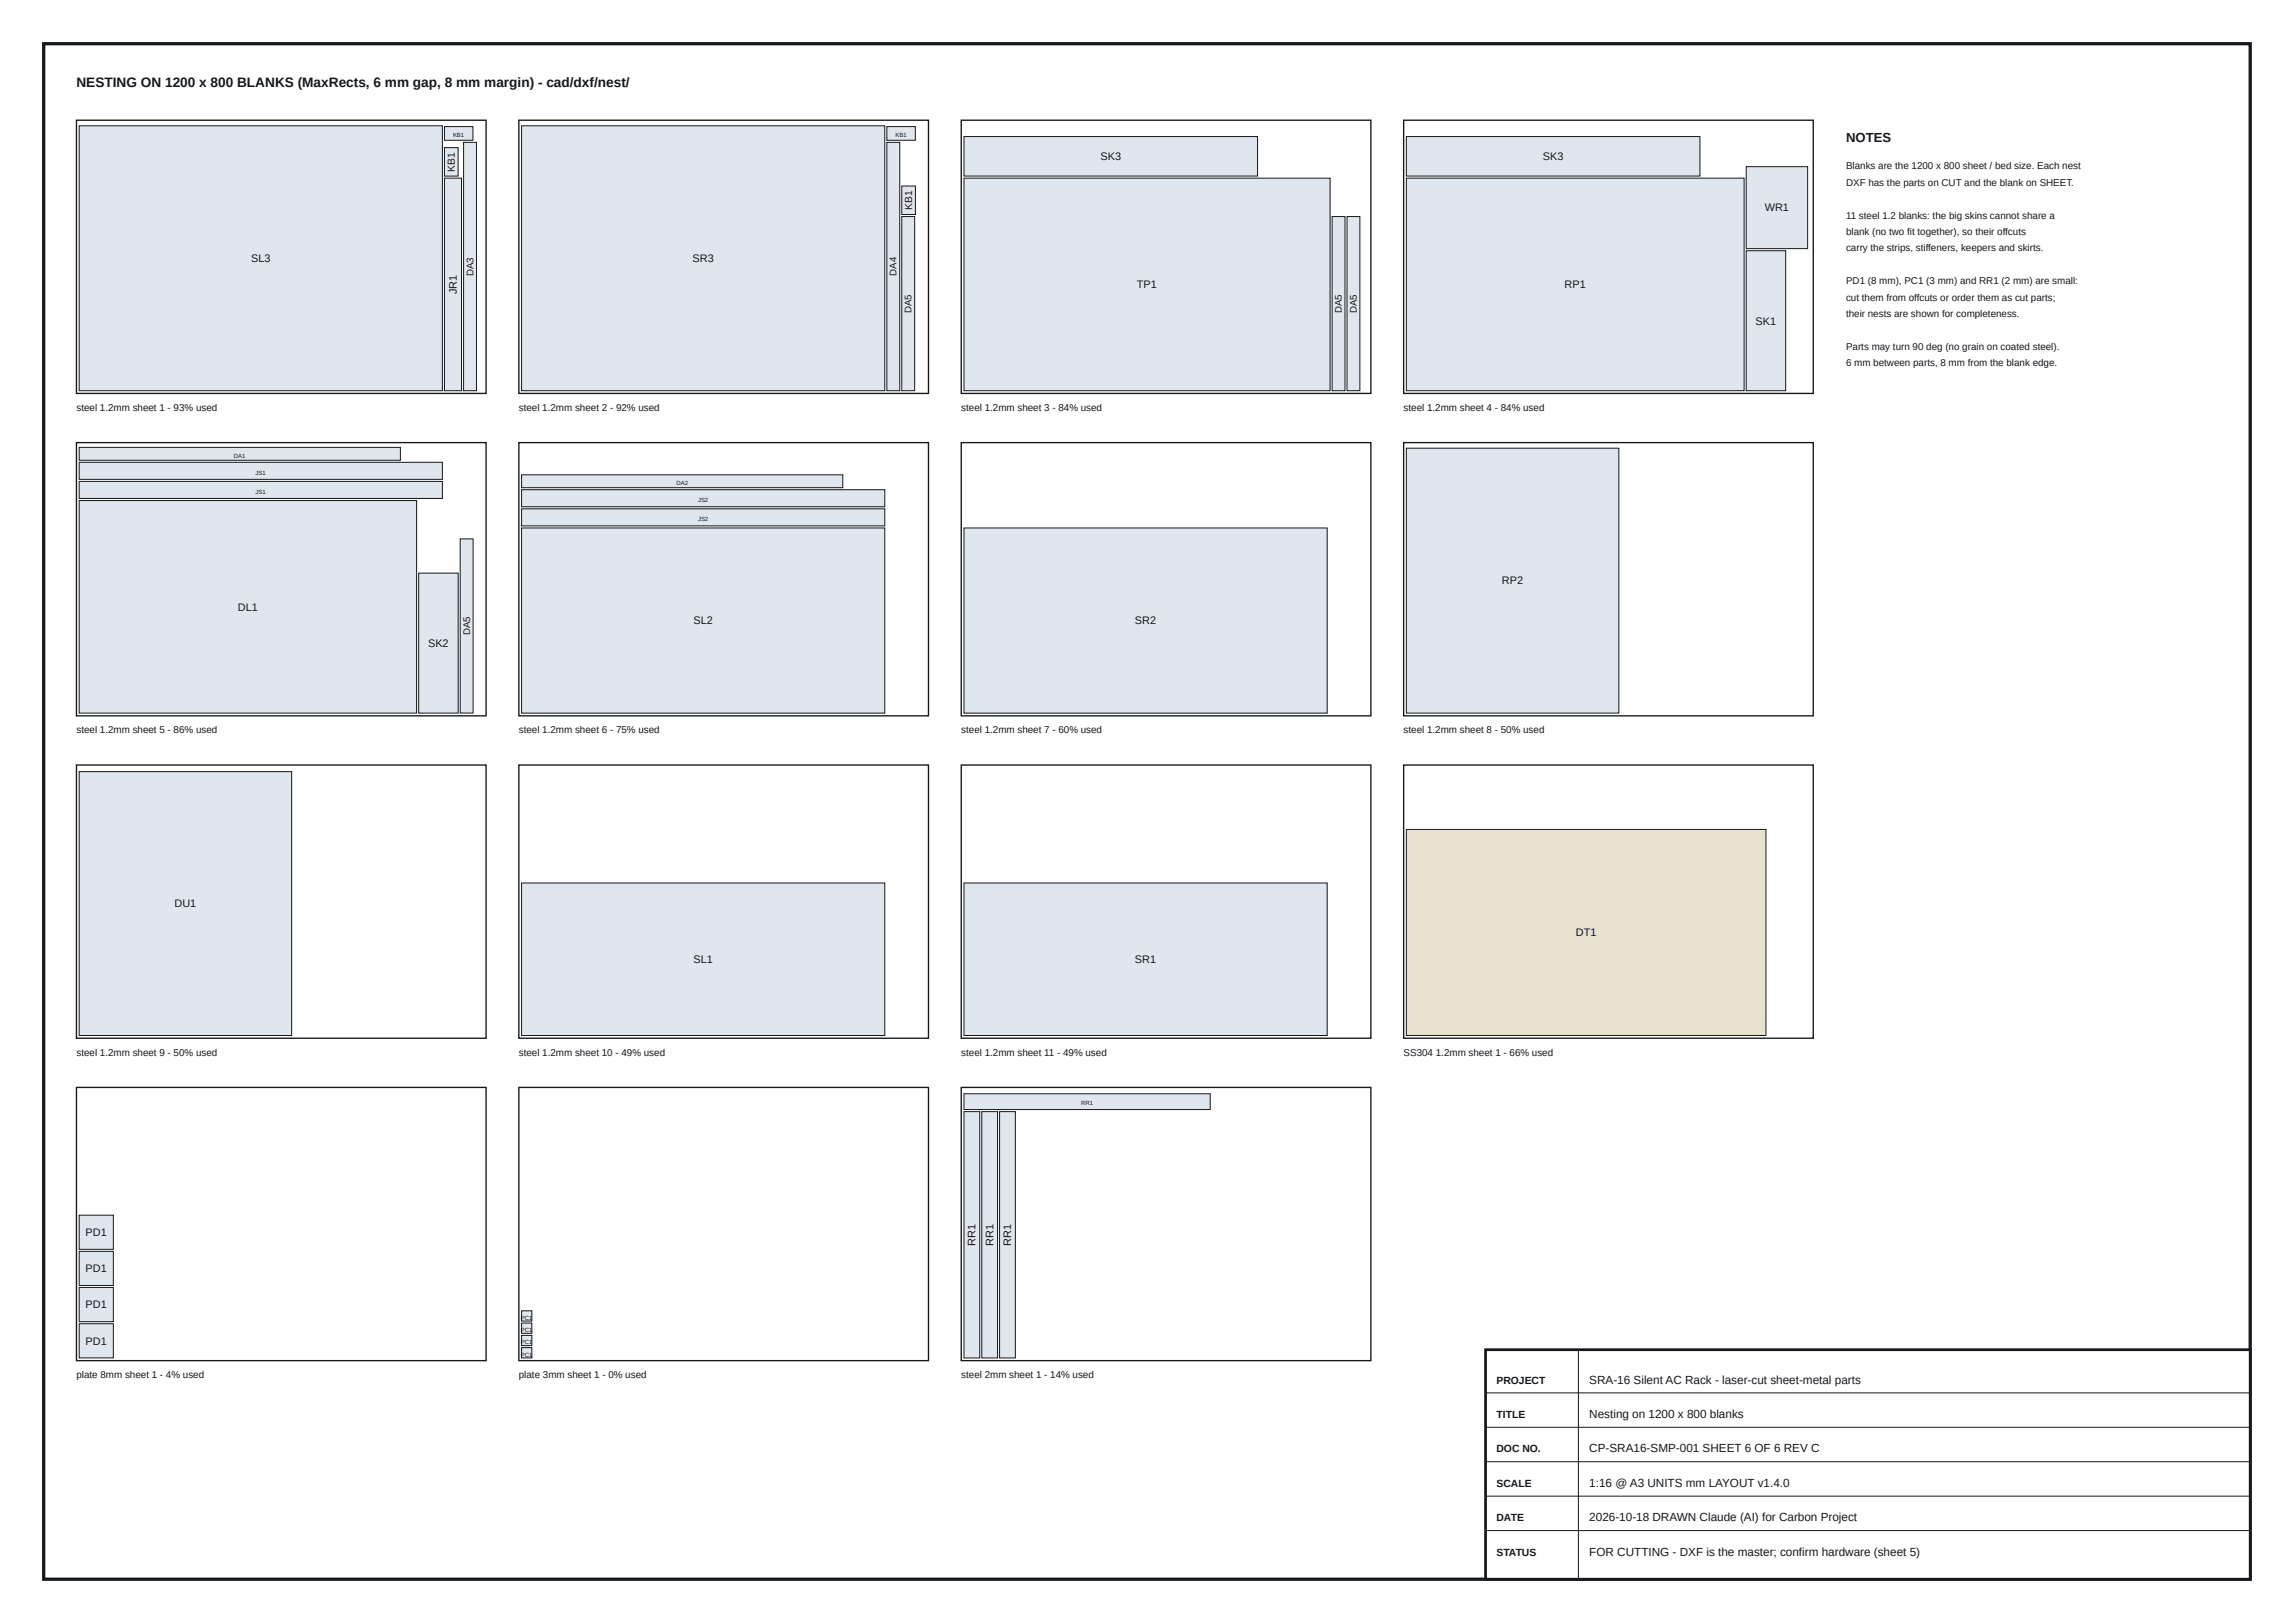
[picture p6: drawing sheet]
<svg xmlns="http://www.w3.org/2000/svg" width="420mm" height="297mm" viewBox="0 0 420 297" stroke-linecap="round" stroke-linejoin="round" font-family="sans-serif">
<defs><g id="words">
<text font-size="2.5" fill="#15181c" x="14" y="16">NESTING ON 1200 x 800 BLANKS (MaxRects, 6 mm gap, 8 mm margin) - cad/dxf/nest/</text>
<text font-size="2.4" fill="#15181c" x="338" y="26">NOTES</text>
<g font-size="2.1" fill="#15181c">
<text x="291" y="253.2">SRA-16 Silent AC Rack - laser-cut sheet-metal parts</text>
<text x="291" y="259.5">Nesting on 1200 x 800 blanks</text>
<text x="291" y="265.8">CP-SRA16-SMP-001 SHEET 6 OF 6 REV C</text>
<text x="291" y="272.1">1:16 @ A3 UNITS mm LAYOUT v1.4.0</text>
<text x="291" y="278.4">2026-10-18 DRAWN Claude (AI) for Carbon Project</text>
<text x="291" y="284.7">FOR CUTTING - DXF is the master; confirm hardware (sheet 5)</text>
</g>
<g font-size="2" fill="#15181c">
<text x="201.5" y="29.3">SK3</text>
<text x="282.5" y="29.3">SK3</text>
<text x="323.1" y="38.7">WR1</text>
<text x="46" y="48">SL3</text>
<text x="126.8" y="48">SR3</text>
<text x="83.6" y="53.8" transform="rotate(-90 83.6 53.8)">JR1</text>
<text x="208.2" y="52.7">TP1</text>
<text x="286.5" y="52.7">RP1</text>
<text x="321.4" y="59.4">SK1</text>
<text x="275" y="107">RP2</text>
<text x="43.6" y="111.7">DL1</text>
<text x="78.4" y="118.4">SK2</text>
<text x="127" y="114.3">SL2</text>
<text x="207.8" y="114.3">SR2</text>
<text x="31.9" y="166">DU1</text>
<text x="288.5" y="171.3">DT1</text>
<text x="127" y="176.2">SL1</text>
<text x="207.8" y="176.2">SR1</text>
<text x="15.7" y="226.2">PD1</text>
<text x="178.6" y="228" transform="rotate(-90 178.6 228)">RR1</text>
<text x="181.9" y="228" transform="rotate(-90 181.9 228)">RR1</text>
<text x="185.2" y="228" transform="rotate(-90 185.2 228)">RR1</text>
<text x="15.7" y="232.8">PD1</text>
<text x="15.7" y="239.4">PD1</text>
<text x="15.7" y="246.1">PD1</text>
</g>
<g font-size="1.9" fill="#15181c">
<text x="83.3" y="31.4" transform="rotate(-90 83.3 31.4)">KB1</text>
<text x="167" y="38.4" transform="rotate(-90 167 38.4)">KB1</text>
<text x="274" y="253.2">PROJECT</text>
<text x="274" y="259.5">TITLE</text>
<text x="274" y="265.8">DOC NO.</text>
<text x="274" y="272.1">SCALE</text>
<text x="274" y="278.4">DATE</text>
<text x="274" y="284.7">STATUS</text>
</g>
<g font-size="1.8" fill="#15181c">
<text x="338" y="31">Blanks are the 1200 x 800 sheet / bed size. Each nest</text>
<text x="338" y="34">DXF has the parts on CUT and the blank on SHEET.</text>
<text x="338" y="40">11 steel 1.2 blanks: the big skins cannot share a</text>
<text x="338" y="43">blank (no two fit together), so their offcuts</text>
<text x="338" y="46">carry the strips, stiffeners, keepers and skirts.</text>
<text x="86.7" y="50.5" transform="rotate(-90 86.7 50.5)">DA3</text>
<text x="164.2" y="50.5" transform="rotate(-90 164.2 50.5)">DA4</text>
<text x="338" y="52">PD1 (8 mm), PC1 (3 mm) and RR1 (2 mm) are small:</text>
<text x="166.9" y="57.3" transform="rotate(-90 166.9 57.3)">DA5</text>
<text x="245.7" y="57.3" transform="rotate(-90 245.7 57.3)">DA5</text>
<text x="248.4" y="57.3" transform="rotate(-90 248.4 57.3)">DA5</text>
<text x="338" y="55">cut them from offcuts or order them as cut parts;</text>
<text x="338" y="58">their nests are shown for completeness.</text>
<text x="338" y="64">Parts may turn 90 deg (no grain on coated steel).</text>
<text x="338" y="67">6 mm between parts, 8 mm from the blank edge.</text>
<text x="14" y="75.2">steel 1.2mm sheet 1 - 93% used</text>
<text x="95" y="75.2">steel 1.2mm sheet 2 - 92% used</text>
<text x="176" y="75.2">steel 1.2mm sheet 3 - 84% used</text>
<text x="257" y="75.2">steel 1.2mm sheet 4 - 84% used</text>
<text x="86.1" y="116.3" transform="rotate(-90 86.1 116.3)">DA5</text>
<text x="14" y="134.2">steel 1.2mm sheet 5 - 86% used</text>
<text x="95" y="134.2">steel 1.2mm sheet 6 - 75% used</text>
<text x="176" y="134.2">steel 1.2mm sheet 7 - 60% used</text>
<text x="257" y="134.2">steel 1.2mm sheet 8 - 50% used</text>
<text x="14" y="193.2">steel 1.2mm sheet 9 - 50% used</text>
<text x="95" y="193.2">steel 1.2mm sheet 10 - 49% used</text>
<text x="176" y="193.2">steel 1.2mm sheet 11 - 49% used</text>
<text x="257" y="193.2">SS304</text>
<text x="262.9" y="193.2">1.2mm sheet 1 - 66% used</text>
<text x="14" y="252.2">plate 8mm sheet 1 - 4% used</text>
<text x="95" y="252.2">plate 3mm sheet 1 - 0% used</text>
<text x="176" y="252.2">steel 2mm sheet 1 - 14% used</text>
</g>
<g font-size="1.1" fill="#15181c">
<text x="82.9" y="25.1">KB1</text>
<text x="163.9" y="25.1">KB1</text>
<text x="42.8" y="83.7">DA1</text>
<text x="46.8" y="86.9">JS1</text>
<text x="123.8" y="88.8">DA2</text>
<text x="46.8" y="90.4">JS1</text>
<text x="127.8" y="95.4">JS2</text>
<text x="127.8" y="91.9">JS2</text>
<text x="197.9" y="202.3">RR1</text>
<text x="95.4" y="243.8">PC1</text>
<text x="95.4" y="241.5">PC1</text>
<text x="95.4" y="248.3">PC1</text>
<text x="95.4" y="246">PC1</text>
</g>
</g></defs>
<path d="M8 8h404v281h-404z" fill="none" stroke="#15181c" stroke-width=".6"/>
<path d="M14 22h75v50h-75z" fill="#fff"/>
<path d="M14 22h75v50h-75z" fill="none" stroke="#15181c" stroke-width=".25"/>
<path d="M14.5 23h66.5v48.5h-66.5z" fill="#dfe6ee"/>
<path d="M14.5 23h66.5v48.5h-66.5z" fill="none" stroke="#15181c" stroke-width=".18"/>
<path d="M81.4 32.6h3.1v38.9h-3.1z" fill="#dfe6ee"/>
<path d="M81.4 32.6h3.1v38.9h-3.1z" fill="none" stroke="#15181c" stroke-width=".18"/>
<path d="M84.9 26.1h2.3v45.4h-2.3z" fill="#dfe6ee"/>
<path d="M84.9 26.1h2.3v45.4h-2.3z" fill="none" stroke="#15181c" stroke-width=".18"/>
<path d="M81.4 27h2.5v5.2h-2.5z" fill="#dfe6ee"/>
<path d="M81.4 27h2.5v5.2h-2.5z" fill="none" stroke="#15181c" stroke-width=".18"/>
<path d="M81.4 23.2h5.2v2.5h-5.2z" fill="#dfe6ee"/>
<path d="M81.4 23.2h5.2v2.5h-5.2z" fill="none" stroke="#15181c" stroke-width=".18"/>
<path d="M95 22h75v50h-75z" fill="#fff"/>
<path d="M95 22h75v50h-75z" fill="none" stroke="#15181c" stroke-width=".25"/>
<path d="M95.5 23h66.5v48.5h-66.5z" fill="#dfe6ee"/>
<path d="M95.5 23h66.5v48.5h-66.5z" fill="none" stroke="#15181c" stroke-width=".18"/>
<path d="M162.4 26.1h2.3v45.4h-2.3z" fill="#dfe6ee"/>
<path d="M162.4 26.1h2.3v45.4h-2.3z" fill="none" stroke="#15181c" stroke-width=".18"/>
<path d="M165.1 39.6h2.4v31.9h-2.4z" fill="#dfe6ee"/>
<path d="M165.1 39.6h2.4v31.9h-2.4z" fill="none" stroke="#15181c" stroke-width=".18"/>
<path d="M162.4 23.2h5.2v2.5h-5.2z" fill="#dfe6ee"/>
<path d="M162.4 23.2h5.2v2.5h-5.2z" fill="none" stroke="#15181c" stroke-width=".18"/>
<path d="M165.1 34h2.5v5.3h-2.5z" fill="#dfe6ee"/>
<path d="M165.1 34h2.5v5.3h-2.5z" fill="none" stroke="#15181c" stroke-width=".18"/>
<path d="M176 22h75v50h-75z" fill="#fff"/>
<path d="M176 22h75v50h-75z" fill="none" stroke="#15181c" stroke-width=".25"/>
<path d="M176.5 32.6h67v38.9h-67z" fill="#dfe6ee"/>
<path d="M176.5 32.6h67v38.9h-67z" fill="none" stroke="#15181c" stroke-width=".18"/>
<path d="M176.5 25h53.7v7.2h-53.7z" fill="#dfe6ee"/>
<path d="M176.5 25h53.7v7.2h-53.7z" fill="none" stroke="#15181c" stroke-width=".18"/>
<path d="M243.9 39.6h2.4v31.9h-2.4z" fill="#dfe6ee"/>
<path d="M243.9 39.6h2.4v31.9h-2.4z" fill="none" stroke="#15181c" stroke-width=".18"/>
<path d="M246.6 39.6h2.4v31.9h-2.4z" fill="#dfe6ee"/>
<path d="M246.6 39.6h2.4v31.9h-2.4z" fill="none" stroke="#15181c" stroke-width=".18"/>
<path d="M257 22h75v50h-75z" fill="#fff"/>
<path d="M257 22h75v50h-75z" fill="none" stroke="#15181c" stroke-width=".25"/>
<path d="M257.5 32.6h61.8v38.9h-61.8z" fill="#dfe6ee"/>
<path d="M257.5 32.6h61.8v38.9h-61.8z" fill="none" stroke="#15181c" stroke-width=".18"/>
<path d="M257.5 25h53.7v7.2h-53.7z" fill="#dfe6ee"/>
<path d="M257.5 25h53.7v7.2h-53.7z" fill="none" stroke="#15181c" stroke-width=".18"/>
<path d="M319.7 45.9h7.2v25.6h-7.2z" fill="#dfe6ee"/>
<path d="M319.7 45.9h7.2v25.6h-7.2z" fill="none" stroke="#15181c" stroke-width=".18"/>
<path d="M319.7 30.5h11.3v15h-11.3z" fill="#dfe6ee"/>
<path d="M319.7 30.5h11.3v15h-11.3z" fill="none" stroke="#15181c" stroke-width=".18"/>
<path d="M14 81h75v50h-75z" fill="#fff"/>
<path d="M14 81h75v50h-75z" fill="none" stroke="#15181c" stroke-width=".25"/>
<path d="M14.5 91.6h61.8v38.9h-61.8z" fill="#dfe6ee"/>
<path d="M14.5 91.6h61.8v38.9h-61.8z" fill="none" stroke="#15181c" stroke-width=".18"/>
<path d="M14.5 88.1h66.5v3.1h-66.5z" fill="#dfe6ee"/>
<path d="M14.5 88.1h66.5v3.1h-66.5z" fill="none" stroke="#15181c" stroke-width=".18"/>
<path d="M14.5 84.6h66.5v3.1h-66.5z" fill="#dfe6ee"/>
<path d="M14.5 84.6h66.5v3.1h-66.5z" fill="none" stroke="#15181c" stroke-width=".18"/>
<path d="M76.7 104.9h7.2v25.6h-7.2z" fill="#dfe6ee"/>
<path d="M76.7 104.9h7.2v25.6h-7.2z" fill="none" stroke="#15181c" stroke-width=".18"/>
<path d="M14.5 81.9h58.8v2.3h-58.8z" fill="#dfe6ee"/>
<path d="M14.5 81.9h58.8v2.3h-58.8z" fill="none" stroke="#15181c" stroke-width=".18"/>
<path d="M84.3 98.6h2.3v31.9h-2.3z" fill="#dfe6ee"/>
<path d="M84.3 98.6h2.3v31.9h-2.3z" fill="none" stroke="#15181c" stroke-width=".18"/>
<path d="M95 81h75v50h-75z" fill="#fff"/>
<path d="M95 81h75v50h-75z" fill="none" stroke="#15181c" stroke-width=".25"/>
<path d="M95.5 96.6h66.5v33.9h-66.5z" fill="#dfe6ee"/>
<path d="M95.5 96.6h66.5v33.9h-66.5z" fill="none" stroke="#15181c" stroke-width=".18"/>
<path d="M95.5 93.1h66.5v3.1h-66.5z" fill="#dfe6ee"/>
<path d="M95.5 93.1h66.5v3.1h-66.5z" fill="none" stroke="#15181c" stroke-width=".18"/>
<path d="M95.5 89.6h66.5v3.1h-66.5z" fill="#dfe6ee"/>
<path d="M95.5 89.6h66.5v3.1h-66.5z" fill="none" stroke="#15181c" stroke-width=".18"/>
<path d="M95.5 86.9h58.8v2.3h-58.8z" fill="#dfe6ee"/>
<path d="M95.5 86.9h58.8v2.3h-58.8z" fill="none" stroke="#15181c" stroke-width=".18"/>
<path d="M176 81h75v50h-75z" fill="#fff"/>
<path d="M176 81h75v50h-75z" fill="none" stroke="#15181c" stroke-width=".25"/>
<path d="M176.5 96.6h66.5v33.9h-66.5z" fill="#dfe6ee"/>
<path d="M176.5 96.6h66.5v33.9h-66.5z" fill="none" stroke="#15181c" stroke-width=".18"/>
<path d="M257 81h75v50h-75z" fill="#fff"/>
<path d="M257 81h75v50h-75z" fill="none" stroke="#15181c" stroke-width=".25"/>
<path d="M257.5 82h38.9v48.5h-38.9z" fill="#dfe6ee"/>
<path d="M257.5 82h38.9v48.5h-38.9z" fill="none" stroke="#15181c" stroke-width=".18"/>
<path d="M14 140h75v50h-75z" fill="#fff"/>
<path d="M14 140h75v50h-75z" fill="none" stroke="#15181c" stroke-width=".25"/>
<path d="M14.5 141.2h38.9v48.3h-38.9z" fill="#dfe6ee"/>
<path d="M14.5 141.2h38.9v48.3h-38.9z" fill="none" stroke="#15181c" stroke-width=".18"/>
<path d="M95 140h75v50h-75z" fill="#fff"/>
<path d="M95 140h75v50h-75z" fill="none" stroke="#15181c" stroke-width=".25"/>
<path d="M95.5 161.6h66.5v27.9h-66.5z" fill="#dfe6ee"/>
<path d="M95.5 161.6h66.5v27.9h-66.5z" fill="none" stroke="#15181c" stroke-width=".18"/>
<path d="M176 140h75v50h-75z" fill="#fff"/>
<path d="M176 140h75v50h-75z" fill="none" stroke="#15181c" stroke-width=".25"/>
<path d="M176.5 161.6h66.5v27.9h-66.5z" fill="#dfe6ee"/>
<path d="M176.5 161.6h66.5v27.9h-66.5z" fill="none" stroke="#15181c" stroke-width=".18"/>
<path d="M257 140h75v50h-75z" fill="#fff"/>
<path d="M257 140h75v50h-75z" fill="none" stroke="#15181c" stroke-width=".25"/>
<path d="M257.5 151.8h65.8v37.7h-65.8z" fill="#e9e2cf"/>
<path d="M257.5 151.8h65.8v37.7h-65.8z" fill="none" stroke="#15181c" stroke-width=".18"/>
<path d="M14 199h75v50h-75z" fill="#fff"/>
<path d="M14 199h75v50h-75z" fill="none" stroke="#15181c" stroke-width=".25"/>
<path d="M14.5 242.2h6.2v6.3h-6.2z" fill="#dfe6ee"/>
<path d="M14.5 242.2h6.2v6.3h-6.2z" fill="none" stroke="#15181c" stroke-width=".18"/>
<path d="M14.5 235.6h6.2v6.3h-6.2z" fill="#dfe6ee"/>
<path d="M14.5 235.6h6.2v6.3h-6.2z" fill="none" stroke="#15181c" stroke-width=".18"/>
<path d="M14.5 229h6.2v6.2h-6.2z" fill="#dfe6ee"/>
<path d="M14.5 229h6.2v6.2h-6.2z" fill="none" stroke="#15181c" stroke-width=".18"/>
<path d="M14.5 222.4h6.2v6.2h-6.2z" fill="#dfe6ee"/>
<path d="M14.5 222.4h6.2v6.2h-6.2z" fill="none" stroke="#15181c" stroke-width=".18"/>
<path d="M95 199h75v50h-75z" fill="#fff"/>
<path d="M95 199h75v50h-75z" fill="none" stroke="#15181c" stroke-width=".25"/>
<path d="M95.5 246.6h1.9v1.9h-1.9z" fill="#dfe6ee"/>
<path d="M95.5 246.6h1.9v1.9h-1.9z" fill="none" stroke="#15181c" stroke-width=".18"/>
<path d="M95.5 244.4h1.9v1.9h-1.9z" fill="#dfe6ee"/>
<path d="M95.5 244.4h1.9v1.9h-1.9z" fill="none" stroke="#15181c" stroke-width=".18"/>
<path d="M95.5 242.1h1.9v1.9h-1.9z" fill="#dfe6ee"/>
<path d="M95.5 242.1h1.9v1.9h-1.9z" fill="none" stroke="#15181c" stroke-width=".18"/>
<path d="M95.5 239.9h1.9v1.9h-1.9z" fill="#dfe6ee"/>
<path d="M95.5 239.9h1.9v1.9h-1.9z" fill="none" stroke="#15181c" stroke-width=".18"/>
<path d="M176 199h75v50h-75z" fill="#fff"/>
<path d="M176 199h75v50h-75z" fill="none" stroke="#15181c" stroke-width=".25"/>
<path d="M176.5 203.4h2.9v45.1h-2.9z" fill="#dfe6ee"/>
<path d="M176.5 203.4h2.9v45.1h-2.9z" fill="none" stroke="#15181c" stroke-width=".18"/>
<path d="M176.5 200.2h45.1v2.8h-45.1z" fill="#dfe6ee"/>
<path d="M176.5 200.2h45.1v2.8h-45.1z" fill="none" stroke="#15181c" stroke-width=".18"/>
<path d="M179.8 203.4h2.8v45.1h-2.8z" fill="#dfe6ee"/>
<path d="M179.8 203.4h2.8v45.1h-2.8z" fill="none" stroke="#15181c" stroke-width=".18"/>
<path d="M183 203.4h2.9v45.1h-2.9z" fill="#dfe6ee"/>
<path d="M183 203.4h2.9v45.1h-2.9z" fill="none" stroke="#15181c" stroke-width=".18"/>
<path d="M272 247h140v42h-140z" fill="#fff"/>
<path d="M272 247h140v42h-140z" fill="none" stroke="#15181c" stroke-width=".5"/>
<path d="M272 254.9h140M289 247v42M272 261.2h140M272 267.5h140M272 273.8h140M272 280.1h140" fill="none" stroke="#15181c" stroke-width=".18"/>
<use href="#words"/>
</svg>
